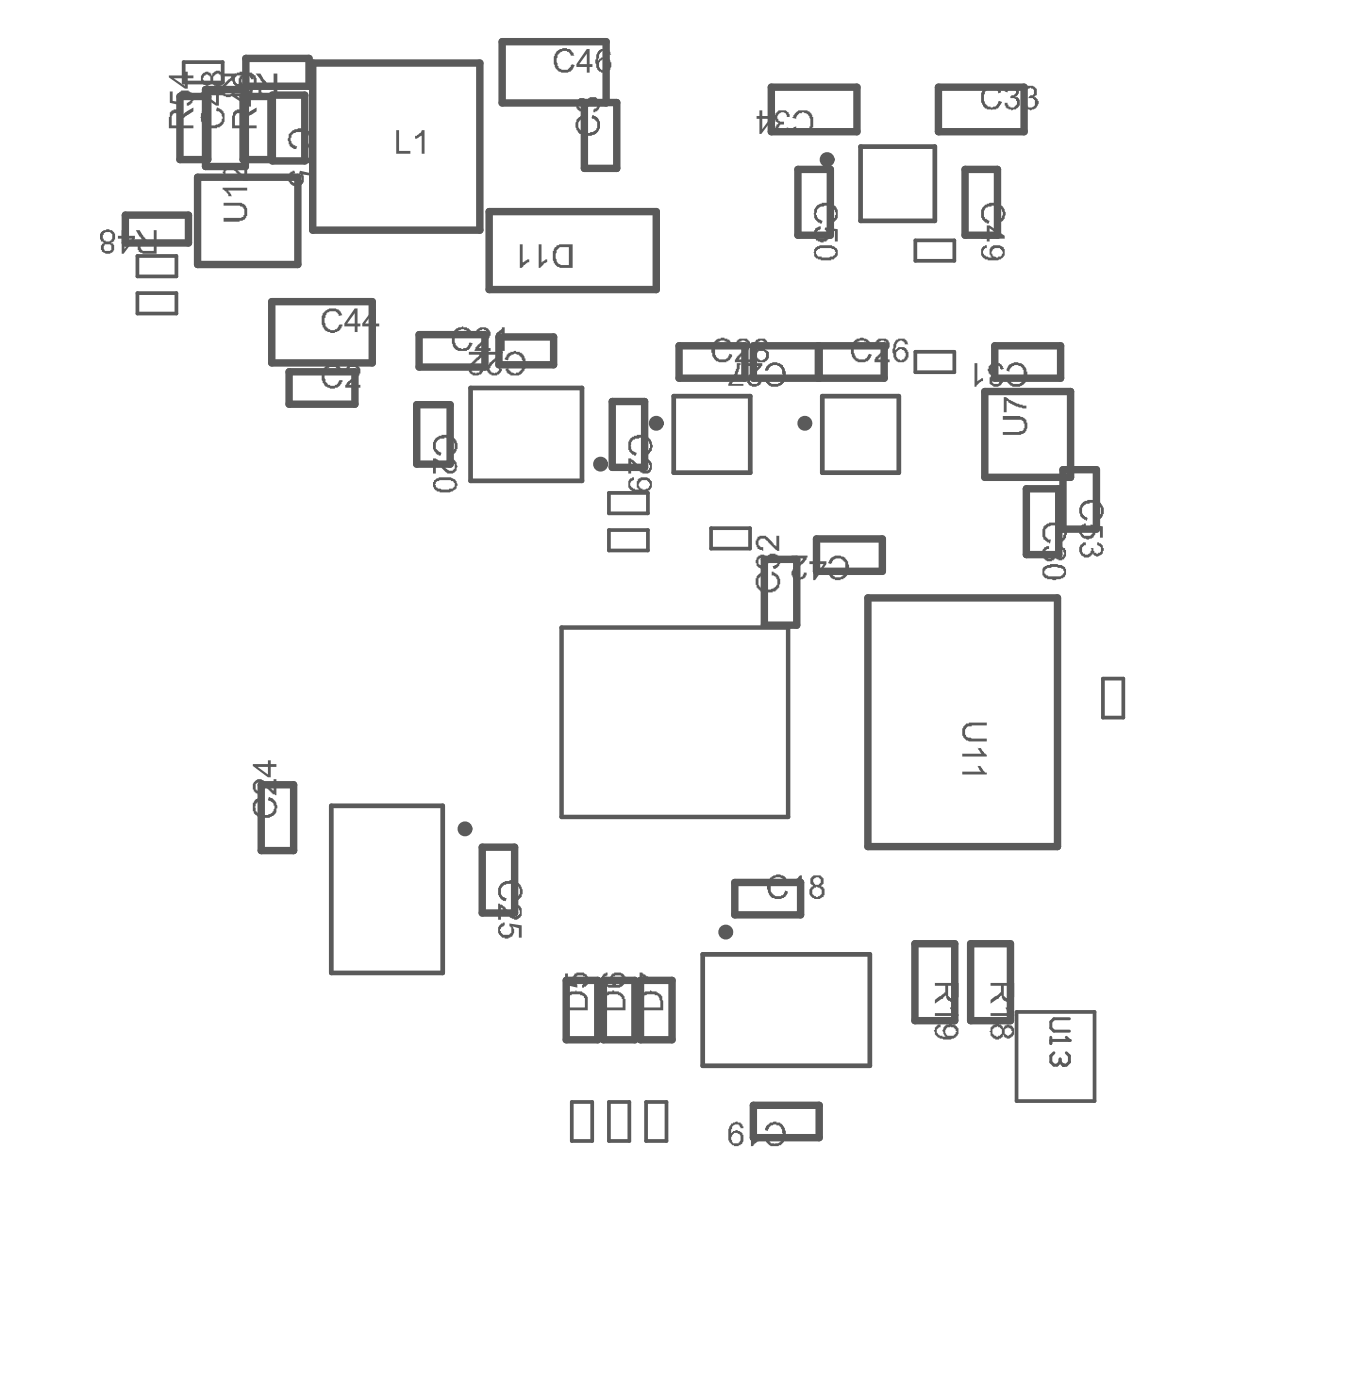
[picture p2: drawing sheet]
<svg xmlns="http://www.w3.org/2000/svg" width="121mm" height="125mm" viewBox="0 0 121 125" stroke-linecap="round" stroke-linejoin="round" font-family="sans-serif">
<g fill="none" stroke="#5a5a5a" stroke-width=".66">
<path d="M11.2 19.2h5.7v2.5h-5.7zM16.1 8.6h2.5v5.7h-2.5zM17.7 15.9h8.9v7.8h-8.9zM18.4 8h3.5v6.9h-3.5zM21.7 8.6h2.5v5.7h-2.5zM22 5.2h5.6v2.5h-5.6zM24.4 8.5h2.9v5.9h-2.9zM28 5.6h14.9v15h-14.9zM43.7 18.9h15v7h-15zM44.9 3.7h9.3v5.5h-9.3zM52.3 9.2h2.9v5.9h-2.9zM69 7.8h7.6v4h-7.6z"/>
<path d="M71.4 15.2h2.9v5.8h-2.9zM83.9 7.8h7.7v4h-7.7zM86.3 15.2h2.9v5.8h-2.9zM24.3 27h9v5.5h-9zM25.9 33.3h5.8v2.9h-5.8zM37.3 36.2h3v5.3h-3zM37.5 29.9h5.9v2.9h-5.9zM44.6 30.1h4.9v2.5h-4.9zM54.8 35.9h2.9v5.9h-2.9zM60.7 30.9h5.9v2.9h-5.9zM67.4 30.9h11.7v2.9h-11.7zM73.2 30.9v2.9"/>
<path d="M73.3 30.9v2.9M88.1 35h7.6v7.7h-7.6zM89 30.9h5.9v2.9h-5.9zM68.4 50h2.9v5.9h-2.9zM73 48.2h5.9v2.9h-5.9zM77.6 53.5h17v22.2h-17zM91.8 43.7h2.9v5.9h-2.9zM95.1 42h3v5.3h-3zM23.4 70.2h2.9v5.9h-2.9zM43.1 75.8h2.9v5.9h-2.9zM65.7 78.9h5.9v2.9h-5.9zM50.6 87.7h2.9v5.3h-2.9z"/>
<path d="M54 87.7h2.8v5.3h-2.8zM57.3 87.7h2.8v5.3h-2.8zM67.4 98.9h5.9v2.9h-5.9zM81.8 84.4h3.6v6.9h-3.6zM86.8 84.4h3.6v6.9h-3.6z"/>
</g>
<g fill="none" stroke="#5a5a5a" stroke-width=".33">
<path d="M16.4 5.6h3.5v1.8h-3.5zM12.3 22.9h3.5v1.8h-3.5zM12.3 26.2h3.5v1.8h-3.5zM81.9 21.5h3.4v1.8h-3.4zM81.9 31.5h3.4v1.8h-3.4zM54.5 44.1h3.4v1.8h-3.4zM54.5 47.4h3.4v1.8h-3.4zM63.6 47.2h3.5v1.9h-3.5zM98.6 60.7h1.9v3.5h-1.9zM51.1 98.6h1.9v3.5h-1.9zM54.5 98.6h1.8v3.5h-1.8zM57.8 98.6h1.8v3.5h-1.8z"/>
<path d="M90.9 90.5h7v8h-7z"/>
</g>
<path d="M50.2 56.1h20.3v17h-20.3z" fill="none" stroke="#5a5a5a" stroke-width=".4"/>
<path d="M77 13.1h6.6v6.7h-6.6zM42.1 34.7h9.9v8.3h-9.9zM60.3 35.4h6.8v6.9h-6.8zM73.5 35.4h6.9v6.9h-6.9zM29.6 72.1h10v14.9h-10zM62.8 85.4h15v9.9h-15z" fill="none" stroke="#5a5a5a" stroke-width=".42"/>
<g fill="#5a5a5a">
<path d="M96.9 44.9a1.6 1.6 0 0 1 1.4 0 .94 .94 0 0 1 .1 1.5l-.3 .1v.1l-.1-.4a.57 .57 0 0 0 .4-.9l-.3-.2h-.3v-.1h-.4v.1a.6 .6 0 0 0-.6 .2 .6 .6 0 0 0 .1 .7l.1 .2 .3 .1-.1 .3a.93 .93 0 0 1-.7-1.1l.2-.4z"/>
<path d="M96.8 46.9l.3-.1v.3l-.2 .1a.43 .43 0 0 0-.1 .6h.1a.43 .43 0 0 0 .5 .1l.1-.1a.43 .43 0 0 0 .2-.5l-.2-.1v-.3l1.1 .2v1h-.2v-.8l-.5-.1v.1h.1a.73 .73 0 0 1-.8 1l-.1-.1a.74 .74 0 0 1-.6-.9h.1v-.2z"/>
<path d="M96.9 48.5h.2v.3a.32 .32 0 0 0-.3 .4v.1a.45 .45 0 0 0 .5 .3l.3-.3-.1-.3h.3l.1 .4h.1v.1l.3-.1a.38 .38 0 0 0 .2-.5l-.4-.1v-.3h.2v.1a.32 .32 0 0 1 .3 .4h.1v.3h-.1v.2l-.1 .1a.38 .38 0 0 1-.4 .2 .38 .38 0 0 1-.3-.3l-.1-.1a.55 .55 0 0 1-.4 .5 .55 .55 0 0 1-.6-.3l-.2-.3a.68 .68 0 0 1 .4-.7z"/>
<path d="M89.7 37.2h1.5l.3 .1 .3 .3 .1 .4a.55 .55 0 0 1-.2 .6l-.2 .1a.55 .55 0 0 1-.5 .2h-1.3v-.3h1.4h.3a.59 .59 0 0 0-.1-1h-1.6z"/>
<path d="M89.8 35.5h.2l.1 .1a2.7 2.7 0 0 0 1.7 .7v.2a2.58 2.58 0 0 1-1.4-.4l-.4-.3v1.1h-.2z"/>
<path d="M20 18.1h1.2a.83 .83 0 0 1 .9 1.1l-.1 .1a.46 .46 0 0 1-.6 .4v.1h-1.4v-.3h1.3a.52 .52 0 0 0 .5-.2 .52 .52 0 0 0 0-.7l-.1-.1-.3-.1h-1.4z"/>
<path d="M19.9 16.8h2.2v.2h-1.7l.4 .6h-.4v-.1a.6 .6 0 0 0-.5-.5z"/>
<path d="M20.2 14.9h.1v-.1l.6 .1 1 .9v-1h.2v1.3h-.2a.58 .58 0 0 1-.5-.4l-.6-.6a.33 .33 0 0 0-.6 .1v.2a.42 .42 0 0 0 .4 .5v.2h-.2v-.1a.43 .43 0 0 1-.4-.5l-.1-.1h.1v-.3z"/>
<path d="M26.2 11.6l.5-.1a1.4 1.4 0 0 1 1.1 .4l.1 .3a.91 .91 0 0 1-.6 1.1v-.2l.2-.2a.43 .43 0 0 0 .2-.6 .63 .63 0 0 0-.9-.5 .55 .55 0 0 0-.6 .2l-.1 .1v.2h-.1v.3l.1 .1a.3 .3 0 0 0 .3 .3v.1h.2l-.1 .2h-.3v-.1a.92 .92 0 0 1-.4-1v-.2z"/>
<path d="M25.8 14.3h1.6l-.2-.4v-.1h.2l.1 .3 .4 .3v.2h-2.1z"/>
<path d="M25.9 15.4h.3v-.1h.1l.1 .2-.3 .1-.1 .3a.51 .51 0 0 0 .5 .5 .51 .51 0 0 0 .5-.5l-.1-.3-.2-.1 .1-.2 1.1 .2v1h-.2v-.8l-.6-.1a.67 .67 0 0 1 0 .8 .67 .67 0 0 1-.8 .2h-.1a.78 .78 0 0 1-.4-1z"/>
<path d="M50.5 87.1h.3v.8l.5 .1-.1-.2a.63 .63 0 0 1 .7-.8h.1a.7 .7 0 0 1 .6 1l-.2 .3h-.3v-.2l.1-.1a.36 .36 0 0 0 .1-.6v-.1h-.2a.38 .38 0 0 0-.5 .1h-.1l-.1 .4h.1v.1l.1 .2v.2l-1.1-.2z"/>
<path d="M93.3 47.1h.1a1.11 1.11 0 0 1 1.2-.4h.1l.5 .3 .1 .3v.2a.79 .79 0 0 1-.3 .9l-.3 .1v-.2l.4-.2v-.2a.68 .68 0 0 0-.6-.9 .89 .89 0 0 0-1 .4v.3h-.1h.1v.3l.2 .3h.3l-.1 .3-.1-.1a.81 .81 0 0 1-.6-1.1z"/>
<path d="M93.4 48.9h.4v.2a.43 .43 0 0 0-.4 .5h.1l.1 .3 .2 .1a.42 .42 0 0 0 .4-.5v-.1h.3v.1a.34 .34 0 0 0 .5 .3 .34 .34 0 0 0 0-.6l-.3-.1 .1-.2h.2l.1 .1h.2v.3a.63 .63 0 0 1-.6 .8v-.1h-.3v-.2l-.1 .2a.55 .55 0 0 1-.9 0 .63 .63 0 0 1-.2-.7z"/>
<path d="M74.2 50a.95 .95 0 0 1 1.6 .4l.1 .3a1.04 1.04 0 0 1-1.1 1.2l-.5-.2-.2-.4 .3-.1a.43 .43 0 0 0 .5 .4h.2a.85 .85 0 0 0 .5-1.1v-.1a.67 .67 0 0 0-.7-.4 .67 .67 0 0 0-.6 .5l-.2-.1z"/>
<path d="M70.8 49.7h1.4v.2h-.1v.1l-.2 .4a1.4 1.4 0 0 0-.9 .9l.1 .3h.2a.46 .46 0 0 0 .6-.4h.2v.1a.67 .67 0 0 1-.9 .5h-.1a.65 .65 0 0 1-.3-.6 .65 .65 0 0 1 .4-.6l.6-.6h-1z"/>
<path d="M56.5 39.1h.1a1.28 1.28 0 0 1 1.5 .1l.2 .4a.83 .83 0 0 1-.4 1.1l-.2 .1v-.4a.3 .3 0 0 0 .3-.3h.1a.55 .55 0 0 0-.1-.6l-.3-.3h-.2h-.1h-.5a.67 .67 0 0 0-.5 1l.1 .1 .4 .2v.3l-.3-.1a.89 .89 0 0 1-.4-1l.1-.4z"/>
<path d="M56.2 41h.2v.1l.3 .1 .6 .7h.1a.42 .42 0 0 0 .6 0h.1l-.1-.5v-.1h-.3v-.3l.3 .1a.72 .72 0 0 1 .2 1l-.1 .1a.63 .63 0 0 1-.6 .2v-.1h-.2l-.4-.4-.4-.6h-.1v1.1h-.2z"/>
<path d="M29 27.8a.98 .98 0 0 1 1.6 .4l-.3 .1a.46 .46 0 0 0-.6-.5l-.4 .1-.1 .3h-.1v.2h-.1l.1 .8 .3 .2h.1v.1l.6-.1 .3-.4h.2v.2h-.1a.59 .59 0 0 1-.5 .5v.1a1.08 1.08 0 0 1-1.1-.4 1.6 1.6 0 0 1 0-1.5z"/>
<path d="M64 30.4l.5-.1v-.1l.5 .1 .5 .4v.2h-.4a.3 .3 0 0 0-.3-.4h-.3a.77 .77 0 0 0-.5 1 .65 .65 0 0 0 .4 .7 .65 .65 0 0 0 .7-.3l.1-.3 .3 .1v.2a.98 .98 0 0 1-1.1 .5l-.4-.2a1.85 1.85 0 0 1-.4-1.1h.1l.1-.5z"/>
<path d="M66 30.4a.9 .9 0 0 1 1.1 .1v.2a.55 .55 0 0 1-.2 .6l-.8 .8h1.1v.3h-1.5v-.3h.1l.1-.2 .3-.3 .3-.1 .2-.3v-.1h.1a.45 .45 0 0 0-.2-.6h-.5v.1v.3h-.4h.1v-.3z"/>
<path d="M15.2 8.2h.2v.8l.6 .1-.1-.2a.71 .71 0 0 1 .3-.8 .71 .71 0 0 1 .9 .3 .63 .63 0 0 1 .2 .6h-.1v.2l-.2 .2-.3 .1v-.3l.2-.1a.43 .43 0 0 0 .1-.6 .63 .63 0 0 0-.7-.1 .43 .43 0 0 0-.2 .6l.2 .1v.4l-1.1-.3z"/>
<path d="M68.8 32.5l.7-.1v.1h.3v.1l.2 .1a1.34 1.34 0 0 1 .1 1.5 1.12 1.12 0 0 1-1.1 .4l-.2-.1-.3-.2v-.2h-.1v-.1l.4-.1a.49 .49 0 0 0 .6 .4 .44 .44 0 0 0 .5-.3v-.1a1.35 1.35 0 0 0-.2-1.2h-.2h-.4a.3 .3 0 0 0-.3 .4l-.1 .1h-.3a.58 .58 0 0 1 .4-.6z"/>
<path d="M66.8 32.5h1.4v.2l-.9 .9a.4 .4 0 0 0-.2 .5 .4 .4 0 0 0 .5 .2l.2-.1 .1-.3 .3 .1-.1 .1a.34 .34 0 0 1-.4 .4v.1h-.5v-.1a.43 .43 0 0 1-.4-.5l.1-.4 .9-.9h-1z"/>
<path d="M65.9 32.5h.3l-.1 .3a3.4 3.4 0 0 1-.6 1.5h1v.2h-1.4l.1-.3h.1l.2-.4a2.13 2.13 0 0 0 .4-1.3z"/>
<path d="M76.6 30.3h.1a1 1 0 0 1 1.3 .6h-.4l-.1-.3-.2-.1h-.4h-.2l-.2 .2a1.12 1.12 0 0 0 0 1.2l.2 .2a.57 .57 0 0 0 .9-.4l.1-.1 .3 .1-.1 .2a.85 .85 0 0 1-1.3 .4 1.13 1.13 0 0 1-.5-1.1v-.2l.1-.1a.58 .58 0 0 1 .4-.5z"/>
<path d="M78.5 30.3h.1a.67 .67 0 0 1 1 .5v.3l-.3 .4-.8 .6h1.1v.3h-1.4v-.1a.64 .64 0 0 1 .4-.6l.5-.6a.37 .37 0 0 0 0-.6 .37 .37 0 0 0-.6 .3v.1h-.3l.1-.4z"/>
<path d="M83.6 90.6h1.6l-.2-.4v-.1h.2a.87 .87 0 0 0 .5 .6v.2h-2.1z"/>
<path d="M45 78.9l.6-.1v-.1l.6 .1v.1a1.1 1.1 0 0 1 .5 1l-.1 .4-.4 .3h-.1v-.3l.1-.1a.6 .6 0 0 0 .3-.6 .6 .6 0 0 0-.5-.4v-.1h-.2a.77 .77 0 0 0-1 .6v.1a.32 .32 0 0 0 .3 .4v.1h.2l-.1 .4v-.1h-.1a.98 .98 0 0 1-.6-1.1l.1-.3z"/>
<path d="M44.5 80.8h.2v.1h.2l.2 .2 .3 .4 .3 .4h.3a.37 .37 0 0 0 .4-.1 .37 .37 0 0 0 0-.5l-.2-.1h-.1v-.3h.2l.2 .2a.63 .63 0 0 1 .2 .7 .59 .59 0 0 1-.6 .5l-.1-.1a.64 .64 0 0 1-.6-.4l-.6-.6v1.1h-.3z"/>
<path d="M44.8 82.6l.3-.1v.3v.1a.44 .44 0 0 0-.4 .4h.1a.32 .32 0 0 0 .4 .3h.1a.41 .41 0 0 0 .4-.3 .41 .41 0 0 0-.1-.4v-.3l1.1 .2v1.1h-.3v-.9l-.6-.1a.68 .68 0 0 1 .1 .7 .68 .68 0 0 1-.7 .4l-.2-.1a.81 .81 0 0 1-.4-1.1z"/>
<path d="M88 18.4l.2-.1a1.45 1.45 0 0 1 1.1-.1l.1 .1a.89 .89 0 0 1 .5 1.2l-.4 .4-.2 .1v-.3a.61 .61 0 0 0 .4-.6 .61 .61 0 0 0-.4-.5l-.4-.2-.4 .1a.67 .67 0 0 0-.5 .9h.1v.2h.2v.1h.2l-.1 .3-.2-.1a.89 .89 0 0 1-.5-1v-.2h.1v-.1z"/>
<path d="M48.2 21.9h.2v1.6l.4-.2v-.1h.1v.3h-.2l-.4 .5h-.1z"/>
<path d="M46.5 21.9h.2v1.6l.5-.3h.1v.3h-.1l-.5 .5h-.2z"/>
<path d="M49.8 4.6l.2-.1v-.1h.3v-.1h.4v.1a.59 .59 0 0 1 .6 .5l.1 .1h-.4v-.3l-.3-.1h-.4h-.1a.75 .75 0 0 0-.3 1.1 .67 .67 0 0 0 .9 .5l.2-.2 .1-.3 .3 .1-.1 .2a.85 .85 0 0 1-1.1 .5l-.2-.1a1.13 1.13 0 0 1-.5-1.1v-.2z"/>
<path d="M22.9 71.5l.3-.1 .1 .2h-.2l-.2 .3v.2h-.1l.1 .1v.4l.1 .1a1.2 1.2 0 0 0 1.4 0l.1-.1a.74 .74 0 0 0-.5-1v-.3l.4 .1v.1a.85 .85 0 0 1 .3 1v.1a.95 .95 0 0 1-.9 .6h-.1a.94 .94 0 0 1-1-.5l-.1-.1v-.4a.55 .55 0 0 1 .2-.6z"/>
<path d="M22.9 69.8a.55 .55 0 0 1 .8 .2l.8 .7v-1h.2v1.4h-.3l-.9-1a.35 .35 0 0 0-.5-.1 .35 .35 0 0 0-.1 .5 .32 .32 0 0 0 .4 .3l-.1 .3h-.2v-.1a.3 .3 0 0 1-.3-.4l-.1-.1a.51 .51 0 0 1 .3-.6z"/>
<path d="M45.4 31.6h.2v-.1h.2a.85 .85 0 0 1 1 .3l.1 .3h.1v.1a1.11 1.11 0 0 1-.3 1.2 1.16 1.16 0 0 1-1.4-.1l-.1-.3 .3-.1v.2l.2 .1a.33 .33 0 0 0 .5 .1h.2l.2-.1a1.15 1.15 0 0 0-.2-1.5h-.1a.4 .4 0 0 0-.6 .1l-.2 .2-.1 .2-.3-.1z"/>
<path d="M43.5 31.5h1.5l-.1 .3-.4 .3a1.5 1.5 0 0 0-.7 1l.1 .1a.43 .43 0 0 0 .6 .1l.1-.1v-.3l.3 .1v.1a.69 .69 0 0 1-.8 .5 .69 .69 0 0 1-.6-.8h.1v-.1h.1l.1-.3 .7-.6v-.1h-1z"/>
<path d="M41.9 31.5h1.4v.2h-.1l-.1 .3-.4 .2-.1 .2a.7 .7 0 0 0-.3 .9h.2v.1l.1-.1h.3v-.4l.4 .1-.1 .1a.32 .32 0 0 1-.3 .4l-.1 .1a.65 .65 0 0 1-.9-.8l.1-.2 .9-.9h-1z"/>
<path d="M86.4 64.7h.2v-.1h1.7v.3h-1.4l-.1 .1a.46 .46 0 0 0-.5 .6 .42 .42 0 0 0 .4 .4l.2 .1h1.4v.2h-1.3a.55 .55 0 0 1-.6-.1l-.2-.1a1.23 1.23 0 0 1-.1-1.1z"/>
<path d="M86.1 67.4h1.6l-.1-.3h-.1v-.2h-.1h.3l.1 .3 .5 .3v.2h-2.2z"/>
<path d="M86.1 69h1.6l-.3-.5h.3l.2 .4 .2 .2h.2v.2h-2.2z"/>
<path d="M35.4 11.6h.3v1.9h1v.3h-1.3z"/>
<path d="M37.1 12.2h.2v-.1l.3-.2 .1-.3h.3v2.2h-.3v-1.6l-.4 .2h-.2z"/>
<path d="M68 51.2h.2l.1 .3h-.1a.6 .6 0 0 0-.2 1l.1 .1a1.05 1.05 0 0 0 1.3-.2l.1-.1v-.5h-.1a.32 .32 0 0 0-.4-.3v-.4a.95 .95 0 0 1 .8 .8 .95 .95 0 0 1-.5 1l-.3 .1a1.35 1.35 0 0 1-1.2-.3h-.1a1.06 1.06 0 0 1 .2-1.4z"/>
<path d="M67.8 49.7l.5-.1 .3 .4a.46 .46 0 0 1 .6-.5l.3 .1a.81 .81 0 0 1 0 1.2l-.3 .1-.1-.3 .3-.1a.43 .43 0 0 0 .1-.5l-.2-.1a.24 .24 0 0 0-.3-.1 .24 .24 0 0 0-.2 .2l-.1 .1v.3h.1h-.3v-.2a.34 .34 0 0 0-.5-.2 .38 .38 0 0 0-.2 .5l.4 .1v.3h-.2v-.1a.32 .32 0 0 1-.3-.4h-.1v-.3z"/>
<path d="M67.7 48l.4-.1a.6 .6 0 0 1 .7 .3l.6 .7v-1h.3v1.4l-.3-.1-.9-.8a.38 .38 0 0 0-.5-.2v.1a.38 .38 0 0 0-.2 .5l.2 .1h.3v.4l-.5-.2a.72 .72 0 0 1-.1-1z"/>
<path d="M21.7 6.6l.3-.1a.66 .66 0 0 1 .6 .3h.1v.3h.1h-.4a.38 .38 0 0 0-.3-.4 .38 .38 0 0 0-.4 .4h-.1v.2l.2 .4h.2l.1 .1v-.1h.3v-.2h.3l-.2 1.1h-1.1v-.2h.9l.1-.6a.6 .6 0 0 1-1-.2l-.1-.1v-.5h.1v-.2z"/>
<path d="M19.7 6.6h1.4v.2l-.9 .9a.4 .4 0 0 0-.2 .5 .4 .4 0 0 0 .5 .2h.3v-.4l.3 .1a.69 .69 0 0 1-.8 .6 .69 .69 0 0 1-.6-.9l1.1-1h-1.1z"/>
<path d="M39 39.2l.1-.1a1.19 1.19 0 0 1 1.7 .3 .63 .63 0 0 1 .1 .7l-.1 .4-.5 .3-.1-.4a.43 .43 0 0 0 .5-.5v-.2l-.1-.1a.85 .85 0 0 0-1-.4h-.2a.66 .66 0 0 0-.4 .7 .66 .66 0 0 0 .5 .6l-.1 .3h-.1a.89 .89 0 0 1-.5-1.3z"/>
<path d="M38.7 41l.4 .1 1 .9a.3 .3 0 0 0 .5-.1h.1a.38 .38 0 0 0-.2-.5v-.1h-.3v-.3l.2 .1a.43 .43 0 0 1 .4 .5l.1 .1-.1 .2a.57 .57 0 0 1-.4 .5 .57 .57 0 0 1-.6-.2l-.8-.9v1.1h-.3z"/>
<path d="M18.2 9.8l.4-.2v.4a.34 .34 0 0 0-.4 .4h-.1l.1 .4a.98 .98 0 0 0 1.2 .3 .63 .63 0 0 0 .3-1l-.4-.2 .1-.3 .2 .1a.81 .81 0 0 1 .5 1 .72 .72 0 0 1-.7 .7v.1a1.32 1.32 0 0 1-1.3-.4l-.1-.3a1.01 1.01 0 0 1 .2-1z"/>
<path d="M68.8 100.4h.3a.78 .78 0 0 1 1 .4 1.27 1.27 0 0 1 0 1.3 1 1 0 0 1-1.4 .3l-.2-.2v-.2h-.1v-.1h.3l.2 .4h.2a.63 .63 0 0 0 .8-.6 .85 .85 0 0 0-.3-1h-.2v-.1h-.2l-.1 .1a.3 .3 0 0 0-.3 .3h-.1v.2l-.3-.1 .1-.3z"/>
<path d="M67.2 100.4h.2v1.6l.4-.2h.2v.2h-.2v.1l-.3 .2-.2 .2h-.1z"/>
<path d="M71.4 9.9h.1a1.09 1.09 0 0 1 1.1 .2l.1 .5a1.11 1.11 0 0 1-.3 1.2l-.2 .2h-.1a.85 .85 0 0 1-1.1-.5v-.1l.2-.1a.42 .42 0 0 0 .4 .4v.1a.74 .74 0 0 0 .9-.8 .55 .55 0 0 0-.2-.6l-.2-.2a.33 .33 0 0 0-.5-.1h-.1l-.2 .2-.1 .3-.3-.1h.1a.58 .58 0 0 1 .4-.5z"/>
<path d="M69.6 9.9h.3a.43 .43 0 0 1 .6 .3h.1v.3h-.2a.37 .37 0 0 0-.3-.5 .37 .37 0 0 0-.4 .2 .34 .34 0 0 0 0 .6l.1 .1h.3v.2h-.3v.1a.32 .32 0 0 0 0 .5 .32 .32 0 0 0 .5-.1h.1v-.2l.2 .1a.66 .66 0 0 1-.5 .5 .66 .66 0 0 1-.7-.3v-.2a.44 .44 0 0 1 .3-.4l-.1-.1a.45 .45 0 0 1-.3-.5l.1-.4z"/>
<path d="M69 78.4a1.05 1.05 0 0 1 1.3 .1l.1 .2v.2h-.2a.81 .81 0 0 0-.8-.4v.1a.3 .3 0 0 0-.4 .3h-.1a1.35 1.35 0 0 0 .3 1.2l.2 .1a.63 .63 0 0 0 .8-.5h.2v.2a1.03 1.03 0 0 1-1.1 .5v-.1h-.3l-.2-.1-.1-.4v-.2h-.1a1.4 1.4 0 0 1 .4-1.2z"/>
<path d="M71 78.7l.4-.1 .1-.3h.2v2.1h-.2v-1.7l-.5 .4v-.3z"/>
<path d="M29 32.8a1.19 1.19 0 0 1 1.4-.1l.1 .3v.2h.1h-.3a.46 .46 0 0 0-.6-.4l-.4 .1-.1 .3h-.1v.2h-.1l.1 .8 .2 .1a.55 .55 0 0 0 .5 .2 .55 .55 0 0 0 .5-.4l.1-.1h.2l-.1 .3-.3 .4h-.2l-.1 .1a.55 .55 0 0 1-.6-.2h-.1a1.12 1.12 0 0 1-.3-1.4z"/>
<path d="M31.1 32.7h.1a.68 .68 0 0 1 1 .5l-.1 .4-.5 .5-.3 .2-.1 .1h1v.3h-1.3v-.3h.1v-.2l.5-.3 .1-.1a.6 .6 0 0 0 .2-1h-.1a.34 .34 0 0 0-.5 .3l-.1 .1h-.2z"/>
<path d="M90.2 32.7l.2-.1a.9 .9 0 0 1 1.4 .6l.1 .1a1.12 1.12 0 0 1-.4 1.1 1.01 1.01 0 0 1-1.3-.1l-.2-.3 .3-.1 .1 .1a.47 .47 0 0 0 .6 .3 .44 .44 0 0 0 .5-.3v-.2a1.09 1.09 0 0 0-.2-1.1h-.1a.64 .64 0 0 0-.9 .5h-.3z"/>
<path d="M88.7 32.5l.2-.1h.4v.1a.42 .42 0 0 1 .4 .4l.1 .1-.3 .1-.1-.1a.41 .41 0 0 0-.5-.3 .41 .41 0 0 0-.2 .5l.2 .3h.4l-.1 .2-.3 .1a.38 .38 0 0 0-.1 .5h.1a.34 .34 0 0 0 .4 0 .34 .34 0 0 0 .1-.3h.3v.1a.63 .63 0 0 1-.5 .5 .63 .63 0 0 1-.7-.3v-.1a.45 .45 0 0 1 .3-.6 .3 .3 0 0 1-.4-.4h-.1l.1-.5z"/>
<path d="M87.2 32.5h.2v1.6l.3-.2v-.1h.2v.3h-.2l-.4 .5h-.1z"/>
<path d="M88.2 7.8a1.17 1.17 0 0 1 1.2 .1l.1 .4-.2 .1a.42 .42 0 0 0-.5-.5v-.1h-.2v.1h-.3l-.1 .2a1.15 1.15 0 0 0 .1 1.4h.3v.1a.66 .66 0 0 0 .6-.3h.1v-.3l.3 .1-.2 .4a.85 .85 0 0 1-1 .3h-.1v-.1a.3 .3 0 0 1-.4-.3h-.1l-.1-.4a1.11 1.11 0 0 1 .4-1.2z"/>
<path d="M90.1 7.8l.2-.1a.63 .63 0 0 1 .8 .7l-.3 .3h.1a.35 .35 0 0 1 .3 .5v.2a.78 .78 0 0 1-1 .4l-.3-.3v-.3h.2v.1a.39 .39 0 0 0 .4 .3 .39 .39 0 0 0 .4-.2h.1v-.2a.42 .42 0 0 0-.5-.4h-.1v-.2l.1-.1a.32 .32 0 0 0 .4-.4h-.1v-.2l-.4-.1v.1l-.2 .1-.1 .3-.2-.1z"/>
<path d="M91.7 7.8h.1a.57 .57 0 0 1 .6-.1 .57 .57 0 0 1 .3 .5v.3l-.2 .2a.3 .3 0 0 1 .3 .3h.1v.2a.71 .71 0 0 1-.5 .6 .71 .71 0 0 1-.8-.3h-.1v-.3h.2l.1 .1a.32 .32 0 0 0 .4 .3l.2-.1a.43 .43 0 0 0 .2-.6h-.1a.38 .38 0 0 0-.5-.1l.2-.3a.31 .31 0 0 0 .3-.4 .31 .31 0 0 0-.5-.2h-.1l-.1 .4-.3-.1v-.2z"/>
<path d="M73.1 18.3a1.44 1.44 0 0 1 1.6 .1 1.18 1.18 0 0 1 .1 1.3l-.4 .2v.1h-.1l-.1-.3a.35 .35 0 0 0 .5-.5h.1v-.2h-.1a.32 .32 0 0 0-.4-.4v-.1h-.1a1.26 1.26 0 0 0-1.1 .2v.3l-.1 .1 .1 .3v.2l.5 .1-.1 .3h-.2l-.2-.2a.85 .85 0 0 1-.3-1l.1-.2z"/>
<path d="M72.9 20.4l.5-.1v.2l-.1 .1a.32 .32 0 0 0-.3 .4l.1 .1a.34 .34 0 0 0 .5 .2h.1a.45 .45 0 0 0 .3-.5l-.3-.3 .1-.2 1.1 .2v1.1h-.2v-.9l-.6-.1 .1 .2a.6 .6 0 0 1-.5 .8v.1h-.3l-.3-.1v-.1h-.1l-.3-.6h.1z"/>
<path d="M88.6 90.6h1.7l-.2-.1-.2-.3v-.1h.3a.87 .87 0 0 0 .5 .6v.2h-2.1z"/>
<path d="M51.9 10.4h.2v-.1v.3a.55 .55 0 0 0-.4 .5 .55 .55 0 0 0 .3 .5v.1a1.07 1.07 0 0 0 1.2-.1h.1a.57 .57 0 0 0-.3-1l-.1-.1 .1-.2a.9 .9 0 0 1 .7 .7 .9 .9 0 0 1-.4 .9v.1a1.6 1.6 0 0 1-1.4 0 .98 .98 0 0 1-.3-1.2z"/>
<path d="M51.8 8.8a.6 .6 0 0 1 .7 .2 .45 .45 0 0 1 .5-.3 .65 .65 0 0 1 .7 .4 .65 .65 0 0 1-.3 .8l-.2 .1h-.1v-.2l.2-.1 .1-.2h.1v-.2h-.1a.32 .32 0 0 0-.4-.4h-.2l-.2 .2v.2v.2h-.2a.37 .37 0 0 0-.3-.5 .37 .37 0 0 0-.4 .5l.4 .3v.2h-.1a.43 .43 0 0 1-.4-.5h-.1l.1-.5z"/>
<path d="M57.2 87h.3l.3 .3h.2v.1h.1v.1h.2l.3 .2 .7 .1v.2a2.36 2.36 0 0 1-1.3-.3h-.1l-.1-.2h-.2l-.1-.2v1h-.3z"/>
<path d="M40.8 29.4l.3-.1a.85 .85 0 0 1 1 .3l.1 .3-.3 .1a.42 .42 0 0 0-.4-.5v-.1h-.2l-.1 .1a.43 .43 0 0 0-.4 .5l-.1 .1a.89 .89 0 0 0 .4 1 .69 .69 0 0 0 .9-.5l.3 .1-.1 .2a.81 .81 0 0 1-1 .5h-.3l-.1-.1a1.12 1.12 0 0 1-.4-1.1l.1-.5z"/>
<path d="M42.8 29.4a.72 .72 0 0 1 .7 0 .72 .72 0 0 1 .4 .6l-1 1.1h1v.3h-1.5l.1-.3 1-.9a.41 .41 0 0 0-.1-.7 .41 .41 0 0 0-.6 .4h-.3l.1-.4z"/>
<path d="M44.9 29.3h.2v2.1h-.2v-1.7l-.3 .3h-.2v-.2l.5-.4z"/>
<path d="M51 89l-.3 .4v.7h1.6v-.7a.42 .42 0 0 0-.4-.4v-.1h-.8v.1zM50.6 88.9h.3a.55 .55 0 0 1 .6-.2v-.1l.1 .1a.87 .87 0 0 1 1 .6v1.1h-2.1v-1z"/>
<path d="M93.7 50.8l-.1 .1a.33 .33 0 0 0-.1 .5l.2 .1v.1h.7a.6 .6 0 0 0 .8-.5h-.1v-.2l-.5-.1v-.1zM93.3 50.7l.2-.1a2.06 2.06 0 0 1 1.4-.1l.1 .1a.45 .45 0 0 1 .3 .5v.1a.43 .43 0 0 1-.4 .5l-.5 .2-.7-.1v-.1a.43 .43 0 0 1-.5-.5z"/>
<path d="M73 50.5v1l.7-1zM72.7 49.7h.3v.5h.9v.3l-1 1.4h-.2v-1.4h-.3v-.3h.3z"/>
<path d="M57.4 43a.34 .34 0 0 0-.3 .4 .34 .34 0 0 0 .4 .3v.1l.5-.1a.45 .45 0 0 0 0-.5 .45 .45 0 0 0-.5-.2zM56.4 42.8l.3-.1v.3a.34 .34 0 0 0-.3 .3 .34 .34 0 0 0 .2 .3l.2 .2h.4l-.1-.1a.43 .43 0 0 1-.2-.6l.2-.3 .3-.1a.7 .7 0 0 1 .7 .1 .7 .7 0 0 1 .2 .7 .98 .98 0 0 1-1.1 .5h-.6a.73 .73 0 0 1-.3-1.1z"/>
<path d="M31.7 28l-.7 .9h.7zM31.7 27.6h.3v1.3h.2v.3h-.2v.5h-.3v-.5h-.9v-.3z"/>
<path d="M33.3 28l-.6 .9h.6zM33.4 27.6h.2v1.3h.3v.3h-.3v.5h-.3v-.5h-.9v-.3z"/>
<path d="M67.8 30.5a.36 .36 0 0 0 0 .6 .36 .36 0 0 0 .5 0v-.1a.24 .24 0 0 0 .1-.3 .24 .24 0 0 0-.1-.2h-.1zM67.8 31.4l-.1 .2a.3 .3 0 0 0 .1 .5 .32 .32 0 0 0 .4 .1 .32 .32 0 0 0 .2-.2h.1a.38 .38 0 0 0-.2-.5v-.1zM67.6 30.5l.2-.2h.2a.38 .38 0 0 1 .5 .2 .55 .55 0 0 1 .2 .6l-.3 .1 .2 .2a.43 .43 0 0 1 .2 .6l-.2 .2a.68 .68 0 0 1-.8 .2 .68 .68 0 0 1-.4-.7v-.2l.4-.3a.32 .32 0 0 1-.3-.4v-.3z"/>
<path d="M15.5 10.1l-.1 .3v.8h.7v-.7l-.1-.2a.38 .38 0 0 0-.5-.2zM15.3 10l.1-.1a.64 .64 0 0 1 .9 .5l.2-.4 .8-.4v.4l-.9 .5-.1 .3v.4h1v.3h-2.2v-1h.1v-.5z"/>
<path d="M15.5 7l1 .7v-.7zM15.1 6.8h1.4v-.4h.3v.4h.5v.2h-.5v.9h-.3l-1.4-1z"/>
<path d="M80.2 30.4a.57 .57 0 0 1 1 .3v.1h-.3a.3 .3 0 0 0-.2-.3 .3 .3 0 0 0-.3 0l-.2 .3-.1 .5 .1-.1a.43 .43 0 0 1 .6-.1 .44 .44 0 0 1 .4 .4 .74 .74 0 0 1-.5 .9l-.5-.1-.2-.2v-.1h-.1l-.1-.8 .1-.1v-.3zM80.3 31.3v.1a.36 .36 0 0 0-.1 .6l.3 .2a.51 .51 0 0 0 .4-.7l-.2-.3z"/>
<path d="M84.8 88.2v.7a.32 .32 0 0 0 .4 .4h.2l.1-.2v-.9zM83.6 87.9h2.1v1.2a.65 .65 0 0 1-.9 .4l-.3-.5-.2 .4-.7 .4v-.4l.9-.6v-.6h-.9z"/>
<path d="M84.7 91.9v.1a.34 .34 0 0 0 0 .6v.1h.2a.38 .38 0 0 0 .5-.2l.2-.2-.1-.1a.32 .32 0 0 0-.5-.3v-.1v.1zM83.9 91.6h.2v.3a.32 .32 0 0 0-.3 .4 .45 .45 0 0 0 .5 .4h.3h-.1a.63 .63 0 0 1 .3-1.1 .69 .69 0 0 1 .9 .5v.3a.99 .99 0 0 1-1.1 .6h-.1a1.09 1.09 0 0 1-.9-.5l-.1-.4h.1v-.2z"/>
<path d="M88.5 20.4v.7h.9zM88.3 20.2h.2l1.4 .9v.2h-1.4v.3h-.2v-.3h-.6v-.2h.6z"/>
<path d="M88.9 22.2v.1a.32 .32 0 0 0-.2 .2 .32 .32 0 0 0 .1 .4 .33 .33 0 0 0 .5 .1h.2a.45 .45 0 0 0 .1-.6 .45 .45 0 0 0-.5-.2zM87.9 22l.4-.1v.3a.35 .35 0 0 0-.4 .5l.3 .2a.55 .55 0 0 0 .6 .1l-.2-.1a.61 .61 0 0 1 0-.7 .61 .61 0 0 1 .7-.3h.1a.66 .66 0 0 1 .3 1.1 1.64 1.64 0 0 1-1.3 .3l-.2-.1a.73 .73 0 0 1-.4-1.1z"/>
<path d="M50 22.1l-.1 .2a1.19 1.19 0 0 0 0 1.3h.2v.1h.8v-1.6zM49.8 21.9h.2h1.2v2.1h-.8a.92 .92 0 0 1-1-1.2v-.4h.1l.1-.3z"/>
<path d="M52.5 4.8l-.7 .9h.7zM52.5 4.4h.2v1.3h.3v.3h-.3v.5h-.2v-.5h-.9v-.3z"/>
<path d="M53.6 4.5l.3-.1a.45 .45 0 0 1 .6 .2h.1l.1 .3h-.4a.32 .32 0 0 0-.4-.3l-.2 .1-.2 .7 .3-.3a.63 .63 0 0 1 .9 .6v.3a.69 .69 0 0 1-.8 .5 .69 .69 0 0 1-.6-.8h-.1l.1-.8zM53.8 5.3l-.1 .1a.53 .53 0 0 0 .1 .8l.1 .1a.51 .51 0 0 0 .4-.7l-.2-.3z"/>
<path d="M23 68.6l1 .7v-.7zM22.6 68.4h1.4v-.4h.2v.4h.5v.2h-.5v.9h-.2l-1.4-1z"/>
<path d="M23.5 7.8a.26 .26 0 0 0-.1 .3 .26 .26 0 0 0 .2 .3h.9v-.6zM22.9 6.6h.4l.2 .5 .2 .1a.44 .44 0 0 0 .4 .3h.4v-.9h.3v2.1h-1a.66 .66 0 0 1-.7-.9l.4-.3h.2l-.2-.1z"/>
<path d="M39.1 43l-.1 .3h-.1l.2 .3a1.62 1.62 0 0 0 1.2 .1 .32 .32 0 0 0 .4-.4v-.1a1.44 1.44 0 0 0-1.3-.2zM38.8 43a1.85 1.85 0 0 1 1.4-.3l.2 .1a.42 .42 0 0 1 .4 .4l.1 .1-.1 .3a1.17 1.17 0 0 1-1.1 .4h-.4h-.1a.63 .63 0 0 1-.5-.9h.1z"/>
<path d="M12.7 21.8v.1a.35 .35 0 0 0 0 .4 .35 .35 0 0 0 .4 .1h.7v-.6zM12.1 20.6h.4l.3 .6h.1a.44 .44 0 0 0 .4 .3h.5v-.9h.2v2.1h-1.1a.63 .63 0 0 1-.6-.8l.3-.3 .3-.1-.2-.1z"/>
<path d="M11.1 21.3v1l.7-1zM10.9 20.6h.2v.5h1v.2l-1 1.4h-.2v-1.4h-.4v-.2h.4z"/>
<path d="M9.4 21.9a.4 .4 0 0 0 0 .5 .34 .34 0 0 0 .6-.2v-.2a.43 .43 0 0 0-.6-.1zM9.3 20.8v.1a.43 .43 0 0 0 .2 .7 .43 .43 0 0 0 .5-.3v-.2a.32 .32 0 0 0-.4-.3zM9 20.8l.4-.2a.64 .64 0 0 1 .9 .5v.2a.44 .44 0 0 1-.3 .4v.1a.34 .34 0 0 1 .2 .5l-.1 .1a.62 .62 0 0 1-1 0h-.1a.45 .45 0 0 1 .3-.6l-.4-.4v-.5z"/>
<path d="M18.4 8.5l.9 .7v-.7zM18 8.3h1.3v-.3h.3v.3h.5v.2h-.5v1h-.3l-1.3-1z"/>
<path d="M18.4 6.7l-.2 .1a.31 .31 0 0 0 0 .4 .31 .31 0 0 0 .4 .1 .38 .38 0 0 0 .2-.5l-.2-.1zM19.2 6.7v.1a.38 .38 0 0 0-.1 .5h.1a.43 .43 0 0 0 .5 .1 .49 .49 0 0 0 .2-.5 .49 .49 0 0 0-.5-.3zM18.2 6.5l.4-.1v.1l.3 .1v.2l.1-.1a.59 .59 0 0 1 .7-.3 .59 .59 0 0 1 .4 .7v.2a.7 .7 0 0 1-.9 .4l-.2-.2v-.2h-.1a.45 .45 0 0 1-.5 .4v-.1a.43 .43 0 0 1-.4-.5v-.3z"/>
<path d="M65.6 101.3l-.1 .2v.2h-.1l.1 .4a.43 .43 0 0 0 .6 .2v-.1a.48 .48 0 0 0 0-.7l-.1-.2zM65.4 100.5h.2a.33 .33 0 0 1 .5-.1 .3 .3 0 0 1 .3 .4h.1v.1h-.3a.38 .38 0 0 0-.4-.3 .38 .38 0 0 0-.3 .4h-.1v.4l.2-.1a.33 .33 0 0 1 .5-.1 .73 .73 0 0 1 .4 .9 .73 .73 0 0 1-.9 .4v-.1a.89 .89 0 0 1-.5-1v-.1a.55 .55 0 0 1 .2-.5z"/>
<path d="M68.2 10.6v1l.6-1zM67.9 9.9h.3v.5h.9v.2l-1 1.4h-.2v-1.4h-.2v-.2h.2z"/>
<path d="M72.8 78.6a.35 .35 0 0 0 .2 .5 .35 .35 0 0 0 .4-.4l-.1-.1a.3 .3 0 0 0-.5 0zM72.8 79.4v.1a.38 .38 0 0 0-.2 .5l.2 .2h.2h.1a.32 .32 0 0 0 .4-.5 .3 .3 0 0 0-.4-.3v-.1zM72.7 78.3h.2a.54 .54 0 0 1 .6 .1 .54 .54 0 0 1 .2 .5v.2l-.3 .1 .2 .1a.87 .87 0 0 1 .1 .8v.1h-.2a.63 .63 0 0 1-.7 .2v-.1a.55 .55 0 0 1-.4-.4 .55 .55 0 0 1 .2-.6l.2-.1h-.2a.43 .43 0 0 1-.1-.6z"/>
<path d="M21.2 10.1l-.2 .3v.8h.7v-.9a.38 .38 0 0 0-.5-.2zM21 9.9a.64 .64 0 0 1 .9 .5l.3-.4 .7-.4v.4l-.8 .5-.1 .2h-.1v.5h1v.3h-2.1v-1.1v-.1v-.3z"/>
<path d="M21.2 8.6l1 .7v-.7zM20.8 8.4h1.4v-.3h.2v.3h.5v.2h-.5v.9h-.2l-1.4-.9z"/>
<path d="M21 6.9v.1a.46 .46 0 0 0 .3 .5 .46 .46 0 0 0 .6-.2 .38 .38 0 0 0-.1-.5h-.2a.38 .38 0 0 0-.5 .1zM21 6.6h.1a1.77 1.77 0 0 1 1.5 0 .68 .68 0 0 1 .3 .7v.3l-.3 .1v.1h-.2v-.3a.39 .39 0 0 0 .3-.6l-.3-.1h-.2v-.1h-.3v.1a.55 .55 0 0 1 .3 .5 .55 .55 0 0 1-.5 .5h-.1h-.3a.63 .63 0 0 1-.4-1z"/>
<path d="M73.1 22.3v.1a.27 .27 0 0 0-.1 .2 .27 .27 0 0 0 .1 .3v.1h.3a1.33 1.33 0 0 0 1.3-.2l.1-.3-.2-.1a.63 .63 0 0 0-.7-.2h-.6v.1zM72.9 22.2a1.64 1.64 0 0 1 1.3-.3h.2v.1a.58 .58 0 0 1 .5 .4 .58 .58 0 0 1-.1 .6l-.1 .1a2.17 2.17 0 0 1-1.7 0l-.2-.1v-.4h-.1z"/>
<path d="M89.8 88.2v.7a.32 .32 0 0 0 .4 .4h.2v-.2v-.9zM88.6 87.9h2.1v1.1a.64 .64 0 0 1-.9 .5l-.3-.5-.2 .4-.7 .4v-.4l.9-.6v-.6h-.9z"/>
<path d="M89.9 92v.1a.45 .45 0 0 0 .2 .6l.3-.2 .1-.3-.3-.3zM88.9 91.9v.1a.38 .38 0 0 0-.1 .5l.1 .2h.2h.2a.32 .32 0 0 0 .3-.5 .3 .3 0 0 0-.3-.3v-.1zM88.8 91.6h.2h.3a.3 .3 0 0 1 .4 .4h.1a.45 .45 0 0 1 .5-.4v.1a.43 .43 0 0 1 .4 .5v.2a.59 .59 0 0 1-.6 .5l-.3-.2v-.1l-.4 .3a.6 .6 0 0 1-.8-.4v-.2h-.1l.1-.1v-.3z"/>
<path d="M57.6 89l-.1 .2v.2l-.1 .1v.6h1.7v-.6l-.1-.1a.34 .34 0 0 0-.4-.4v-.1h-.7zM57.5 88.8l.5-.1a.98 .98 0 0 1 1.1 .4h.1v.3l.1 .1v.9h-2.2v-.9l.1-.2a.44 .44 0 0 1 .3-.4z"/>
<path d="M54.3 89l-.2 .3v.8h1.6v-.7h-.1a.3 .3 0 0 0-.3-.4v-.1h-.8zM54.2 88.8l.6-.1v-.1l.7 .2 .4 .3v.3v1h-2.1v-.9a.68 .68 0 0 1 .4-.6z"/>
<path d="M54 87.1l.3-.1v.3h-.2v.1a.47 .47 0 0 0 0 .5 .47 .47 0 0 0 .5 .2h.2l-.2-.3a.71 .71 0 0 1 .4-.8 .71 .71 0 0 1 .9 .3 .72 .72 0 0 1-.6 1h-.7a.76 .76 0 0 1-.8-1zM54.8 87.3v.1a.35 .35 0 0 0 0 .4 .35 .35 0 0 0 .3 .2v.1l.5-.1a.45 .45 0 0 0 .1-.5 .45 .45 0 0 0-.5-.2z"/>
</g>
<g fill="none" stroke="#5a5a5a" stroke-width=".66">
<circle cx="74" cy="14.3" r=".33"/>
<circle cx="58.7" cy="37.9" r=".33"/>
<circle cx="72" cy="37.9" r=".33"/>
<circle cx="53.7" cy="41.5" r=".33"/>
<circle cx="41.6" cy="74.1" r=".33"/>
<circle cx="64.9" cy="83.4" r=".33"/>
</g>
<path d="M94 92.8v.5M94 93.1h1.6M94.3 94.2l-.3 .3v.5l.3 .3h.2l.3-.3M94.8 95l.3 .3M94.8 94.7v.3M95.1 95.3h.1M95.4 92.8l.2 .3M95.4 94.2l.2 .3v.5l-.2 .3h-.3M95.6 93.1h.1M95.6 91.1h-1.3l-.3 .3v.6l.3 .2h1.3" fill="none" stroke="#5a5a5a" stroke-width=".27"/>
</svg>
